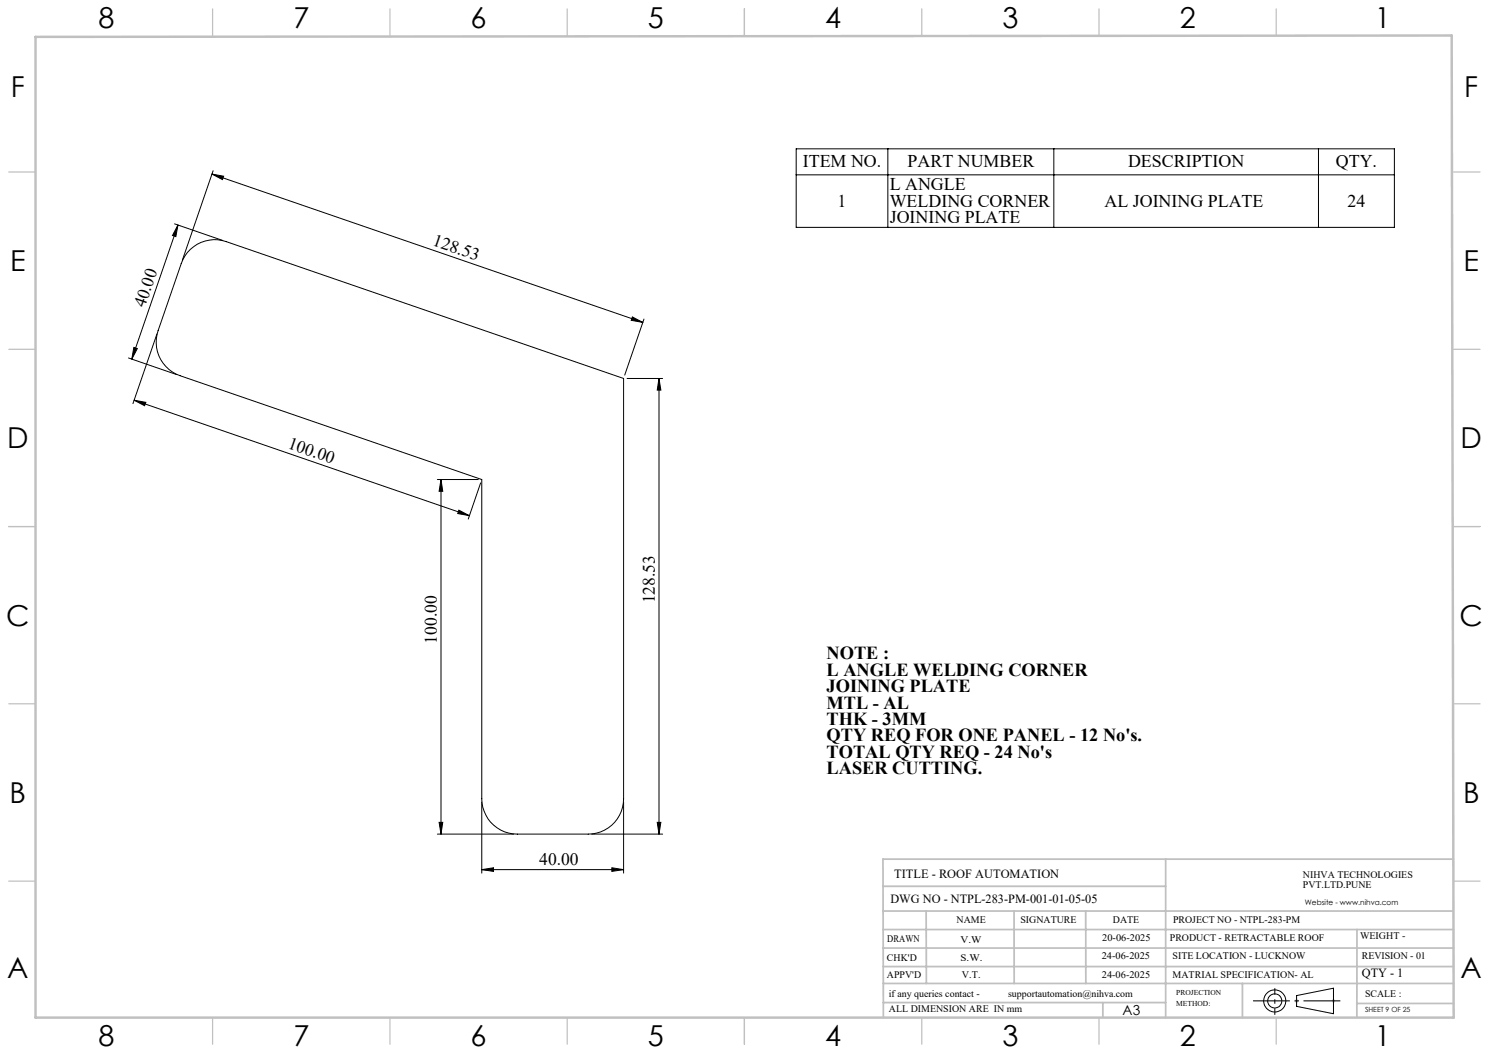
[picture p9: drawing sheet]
<svg xmlns="http://www.w3.org/2000/svg" width="420mm" height="297mm" viewBox="0 0 420 297" stroke-linecap="round" stroke-linejoin="round" font-family="sans-serif">
<defs><g id="words">
<g font-size="8.1">
<text x="27.8" y="8">8</text>
<text x="82.8" y="8">7</text>
<text x="132.8" y="8">6</text>
<text x="182.8" y="8">5</text>
<text x="232.8" y="8">4</text>
<text x="282.8" y="8">3</text>
<text x="332.8" y="8">2</text>
<text x="387.8" y="8">1</text>
<text x="3" y="27.2">F</text>
<text x="413" y="27.2">F</text>
<text x="2.8" y="76.5">E</text>
<text x="412.8" y="76.5">E</text>
<text x="2" y="126.5">D</text>
<text x="412" y="126.5">D</text>
<text x="1.7" y="176.5">C</text>
<text x="411.7" y="176.5">C</text>
<text x="2.7" y="226.5">B</text>
<text x="412.7" y="226.5">B</text>
<text x="2" y="275.7">A</text>
<text x="412" y="275.7">A</text>
<text x="27.8" y="295">8</text>
<text x="82.8" y="295">7</text>
<text x="132.8" y="295">6</text>
<text x="182.8" y="295">5</text>
<text x="232.8" y="295">4</text>
<text x="282.8" y="295">3</text>
<text x="332.8" y="295">2</text>
<text x="387.8" y="295">1</text>
</g>
<g font-size="5.2">
<text x="233.2" y="186">NOTE :</text>
<text x="233.2" y="190.6">L ANGLE WELDING CORNER</text>
<text x="233.2" y="195.2">JOINING PLATE</text>
<text x="233.2" y="199.9">MTL - AL</text>
<text x="233.2" y="204.5">THK - 3MM</text>
<text x="233.2" y="209.1">QTY REQ FOR ONE PANEL - 12 No's.</text>
<text x="233.2" y="213.7">TOTAL QTY REQ - 24 No's</text>
<text x="233.2" y="218.3">LASER CUTTING.</text>
</g>
<g font-size="5">
<text x="226.4" y="47.2">ITEM NO.</text>
<text x="256" y="47.2">PART NUMBER</text>
<text x="318.2" y="47.2">DESCRIPTION</text>
<text x="376.8" y="47.2">QTY.</text>
<text x="251" y="53.7">L ANGLE</text>
<text x="236.3" y="58.3">1</text>
<text x="251" y="58.3">WELDING CORNER</text>
<text x="311.5" y="58.3">AL JOINING PLATE</text>
<text x="380.1" y="58.3">24</text>
<text x="251" y="62.9">JOINING PLATE</text>
</g>
<g font-size="4.9">
<text x="121.8" y="69.2" transform="rotate(19 121.8 69.2)">128.53</text>
<text x="40.9" y="87" transform="rotate(-71 40.9 87)">40.00</text>
<text x="81" y="126.5" transform="rotate(19 81 126.5)">100.00</text>
<text x="184.7" y="170.2" transform="rotate(-90 184.7 170.2)">128.53</text>
<text x="123.2" y="181.5" transform="rotate(-90 123.2 181.5)">100.00</text>
<text x="152.1" y="244.1">40.00</text>
</g>
<text font-size="3.9" x="316.7" y="286.4">A3</text>
<g font-size="3.5">
<text x="252.2" y="247.6">TITLE - ROOF AUTOMATION</text>
<text x="251.2" y="254.7">DWG NO - NTPL-283-PM-001-01-05-05</text>
<text x="384.1" y="275.6">QTY - 1</text>
</g>
<g font-size="2.8">
<text x="367.5" y="247.6">NIHVA TECHNOLOGIES</text>
<text x="367.5" y="250.5">PVT.LTD.PUNE</text>
<text x="269.8" y="260.3">NAME</text>
<text x="287.8" y="260.3">SIGNATURE</text>
<text x="313.9" y="260.4">DATE</text>
<text x="330.9" y="260.4">PROJECT NO - NTPL-283-PM</text>
<text x="250.3" y="265.6">DRAWN</text>
<text x="270.9" y="266.1">V.W</text>
<text x="310.9" y="265.5">20-06-2025</text>
<text x="330" y="265.5">PRODUCT - RETRACTABLE ROOF</text>
<text x="383.6" y="264.8">WEIGHT -</text>
<text x="250.2" y="271.1">CHK'D</text>
<text x="250.2" y="275.8">APPV'D</text>
<text x="270.9" y="271.1">S.W.</text>
<text x="271.3" y="275.8">V.T.</text>
<text x="310.8" y="270.6">24-06-2025</text>
<text x="310.8" y="275.8">24-06-2025</text>
<text x="330.7" y="275.8">MATRIAL SPECIFICATION- AL</text>
<text x="330.7" y="270.6">SITE LOCATION - LUCKNOW</text>
<text x="384.1" y="270.6">REVISION - 01</text>
<text x="250.7" y="281.1">if any queries contact -</text>
<text x="284.3" y="281.1">supportautomation@nihva.com</text>
<text x="385" y="281.1">SCALE :</text>
<text x="250.7" y="285.6">ALL DIMENSION ARE IN mm</text>
</g>
<g font-size="2.1">
<text x="368.1" y="255.1">Website - www.nihva.com</text>
<text x="331.8" y="280.8">PROJECTION</text>
<text x="331.8" y="283.9">METHOD:</text>
</g>
<text font-size="2" x="385" y="285.5">SHEET 9 OF 25</text>
</g></defs>
<g fill="none" stroke="#000" stroke-width=".28">
<path d="M59.8 49.1l3.3 .6-.3 1zM59.8 49.1l121.5 41.8M60.1 48.2l-8.7 25.2M224.6 42h168.7v22.1h-168.7zM224.6 49.3h168.7M250.4 42v22.1M297.3 42v22.1M371.9 42v22.1M49.2 63.1l13.7 4.7M50.2 63.5l-13 37.8M50.2 63.5l-.6 3.2-1-.3zM53.7 70.3a10 10 0 0 1 10.1-2.1l112.1 38.5v118.6a10 10 0 0 1-10 10h-20a10 10 0 0 1-10-10v-90l-85.1-29.3a10 10 0 0 1-6.2-12.7l6.5-18.9a10 10 0 0 1 2.6-4.1z"/>
<path d="M37.7 98l1 .3-1.5 3zM44.3 94.2l-6.8 19.6M178.4 89.4l2.9 1.5-3.3-.6zM181.6 90l-5.4 15.8M36.2 101l13.6 4.7M37.9 112.9l3.2 .6-.3 .9zM37.9 112.9l94.5 32.5M176.9 106.7h10M185.9 106.7v128.6M185.9 106.7l.5 3.3h-1zM123.4 135.3h11.5M124.4 135.3v100"/>
<path d="M124.4 135.3l.5 3.3h-1zM135.6 136.2l-3.5 10.2M129.4 143.9l3 1.5-3.3-.6zM123.4 235.3h21.5M123.9 231.9h1l-.5 3.4zM135.9 226.3v20M166.9 235.3h20M175.9 226.3v20M185.4 231.9h1l-.5 3.4zM135.9 245.3l3.3-.5v1zM135.9 245.3h40M172.6 244.8l3.3 .5-3.3 .5z"/>
<path d="M365.7 280.8l10.4-2.1v7.2l-10.4-2.1z"/>
<circle cx="359.6" cy="282.3" r="1.98"/>
<circle cx="359.6" cy="282.3" r="3.1"/>
</g>
<path d="M365.2 282.3h1.1M365.4 282l.7 .7M365.7 281.8v1M366.1 282l-.7 .7M375.6 282.3h1.1M375.8 282l.7 .7M376.1 281.8v1M376.5 282l-.7 .7" fill="none" stroke="#c0c0c0" stroke-width=".28"/>
<path d="M353.4 282.3h24.7" fill="none" stroke="#000" stroke-width=".28" stroke-dasharray="15.2 1.3 1.3 1.3" stroke-dashoffset="4.8" stroke-linecap="butt"/>
<path d="M359.6 286.2v-7.5" fill="none" stroke="#000" stroke-width=".28" stroke-dasharray="15.2 1.3 1.3 1.3" stroke-dashoffset="13.4" stroke-linecap="butt"/>
<g fill="none" stroke="#c0c0c0" stroke-width=".35">
<path d="M60 2.5v7.5M110 2.5v7.5M160 2.5v7.5M210 2.5v7.5M260 2.5v7.5M310 2.5v7.5M360 2.5v7.5M2.5 48.5h7.5M410 48.5h7.5M2.5 98.5h7.5M410 98.5h7.5M2.5 148.5h7.5"/>
<path d="M410 148.5h7.5M2.5 198.5h7.5M410 198.5h7.5M2.5 248.5h7.5M410 248.5h7.5M60 287v7.5M110 287v7.5M160 287v7.5M210 287v7.5M260 287v7.5M310 287v7.5M360 287v7.5"/>
</g>
<g fill="none" stroke="#c0c0c0" stroke-width=".5">
<path d="M249.1 257h160.9M249.1 250h79.7M261.2 257l.1 20.4M286 257l.1 20.4M306.2 257l.1 20.4M328.8 242.3v44.8M410 242.3h-160.9l.1 44.7M249.1 272.6h160.9M249.1 267.4h160.9M249.1 262.2h160.9M249.1 277.4h160.9M350.4 277.4v9.6"/>
<path d="M382.8 262.2l-.1 24.8M249.2 282.8h79.6M311.1 282.8v4.2M382.7 283h27.3"/>
</g>
<path d="M10 10.4l399.5-.4 .5 277h-400z" fill="none" stroke="#c0c0c0" stroke-width=".7"/>
<g fill="#000">
<path d="M59.8 49.1l3.3 .6-.3 1zM178.4 89.4l2.9 1.5-3.3-.6zM37.9 112.9l3.2 .6-.3 .9zM129.4 143.9l3 1.5-3.3-.6z"/>
<path d="M50.2 63.5l-.6 3.2-1-.3zM37.7 98l1 .3-1.5 3z"/>
<path d="M185.9 106.7l.5 3.3h-1zM185.4 231.9h1l-.5 3.4zM124.4 135.3l.5 3.3h-1zM123.9 231.9h1l-.5 3.4z"/>
<path d="M172.6 244.8l3.3 .5-3.3 .5zM135.9 245.3l3.3-.5v1z"/>
</g>
<use href="#words"/>
</svg>
